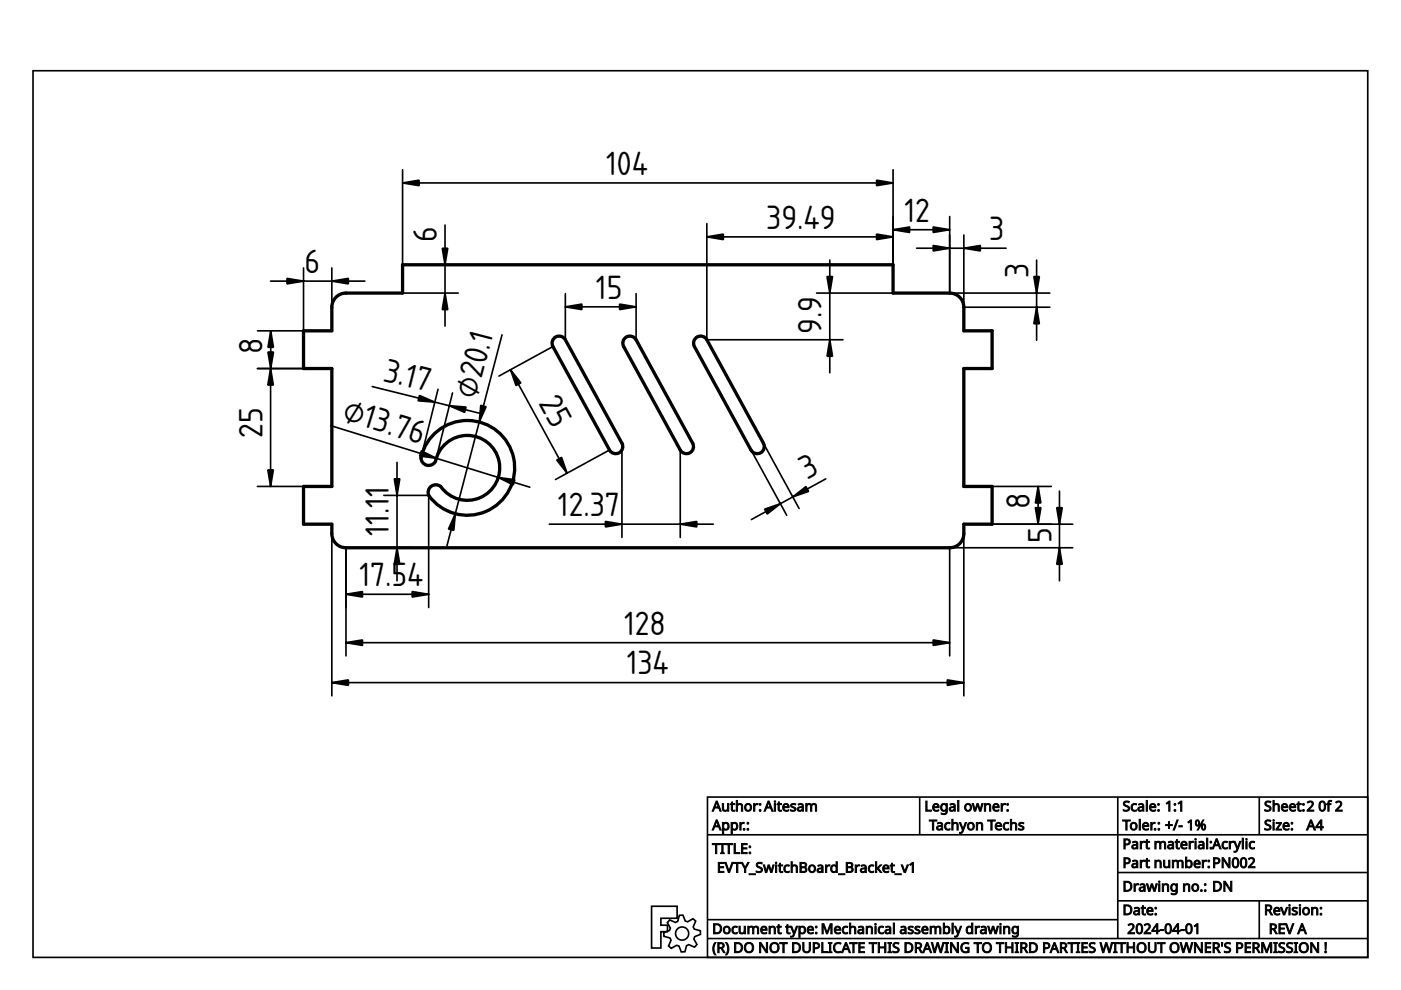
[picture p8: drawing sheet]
<svg xmlns="http://www.w3.org/2000/svg" width="297mm" height="210mm" viewBox="0 0 297 210" stroke-linecap="round" stroke-linejoin="round" font-family="sans-serif">
<defs><g id="words">
<g font-size="6.7">
<text x="128.5" y="37.1">104</text>
<text x="191.8" y="47">12</text>
<text x="92.6" y="51.4" transform="rotate(-90 92.6 51.4)">6</text>
<text x="162.5" y="48.5">39.49</text>
<text x="209.7" y="50.9">3</text>
<text x="64.6" y="57.9">6</text>
<text x="218.1" y="58.8" transform="rotate(-90 218.1 58.8)">3</text>
<text x="126.4" y="63.3">15</text>
<text x="174.2" y="70.8" transform="rotate(-90 174.2 70.8)">9.9</text>
<text x="55.7" y="75" transform="rotate(-90 55.7 75)">8</text>
<text x="81" y="80.7" transform="rotate(14 81 80.7)">3.17</text>
<text x="72.3" y="89" transform="rotate(17 72.3 89)">⌀13.76</text>
<text x="101" y="84.7" transform="rotate(-75 101 84.7)">⌀20.1</text>
<text x="114.1" y="85.5" transform="rotate(61 114.1 85.5)">25</text>
<text x="55.6" y="92.9" transform="rotate(-90 55.6 92.9)">25</text>
<text x="171.1" y="101.7" transform="rotate(-29 171.1 101.7)">3</text>
<text x="218.4" y="107.9" transform="rotate(-90 218.4 107.9)">8</text>
<text x="82.5" y="113.6" transform="rotate(-90 82.5 113.6)">11.11</text>
<text x="118.3" y="109.4">12.37</text>
<text x="222.9" y="115" transform="rotate(-90 222.9 115)">5</text>
<text x="76.2" y="124.3">17.54</text>
<text x="132.3" y="134.5">128</text>
<text x="132.9" y="143">134</text>
</g>
</g></defs>
<g fill="none" stroke="#000" stroke-width=".35">
<path d="M7 15h283v188h-283zM150 169h140v34h-140zM150 177h140M195 169v8M237 169v30M267 169v8M138.1 192.1l5.5 .1v2.5h-3.5v1.5h1.4v1.3h-1.4v3.5h-2zM142 195.1l1.2 .5 .5-.3 .3-1.2 .8-.1 .5 1.3 .5 .1 1.1-.6 .6 .5-.5 1.2 .2 .5 1.3 .3v.8l-1.2 .5-.2 .5 .7 1.1-.5 .6-1.3-.5-.4 .2-.4 1.3h-.8l-.4-1.2-.5-.2-1.2 .7-.6-.5 .6-1.2-.3-.5-1.2-.4-.1-.7 1.3-.5 .1-.5-.6-1.2zM150 195h87M150 199h140M237 185h53M237 191h53"/>
<path d="M267 191v8"/>
<circle cx="144.6" cy="197.9" r="1.4"/>
</g>
<g fill="#000" stroke="#000" stroke-width=".21">
<path d="M151.8 169.8h.3l.8 2.2h-.3l-.2-.7h-.9l-.2 .7h-.3zM152 170.1l-.4 1h.7zM153.1 170.4h.3v1a.43 .43 0 0 0 .5 .4 .43 .43 0 0 0 .3-.6v-.8h.3v1.6h-.2v-.2a.62 .62 0 0 1-.7 .2 .62 .62 0 0 1-.5-.6zM155.2 170h.1v.4h.5v.2h-.5v.9l.2 .3h.3a.39 .39 0 0 1-.5 .2 .39 .39 0 0 1-.3-.5v-.9h-.2v-.1l.2-.1zM156.1 169.7h.3v.9a.61 .61 0 0 1 .6-.2 .61 .61 0 0 1 .5 .5v1.1h-.3v-1a.43 .43 0 0 0-.5-.4 .43 .43 0 0 0-.3 .6v.8h-.3zM158.1 170.6a.78 .78 0 0 1 1.1 .1 .78 .78 0 0 1-.1 1.1 .78 .78 0 0 1-1.1-.2l-.1-.7zM158.3 170.7a.55 .55 0 0 0-.1 .8 .55 .55 0 0 0 .8 0 .56 .56 0 0 0 0-.7 .56 .56 0 0 0-.7-.1zM159.8 170.4h.2v.3l.4-.3h.3l-.1 .2a.49 .49 0 0 0-.6 .5v.9h-.2zM161 170.5a.2 .2 0 0 1 .4 0 .2 .2 0 0 1-.4 0zM161 171.8a.2 .2 0 0 1 .4 0 .2 .2 0 0 1-.4 0z"/>
<path d="M151.8 173.8h.3l.8 2.2h-.3l-.2-.7h-.9l-.2 .7h-.3zM152 174.1l-.4 1h.7zM153.2 174.4h.2v.2a.71 .71 0 0 1 1-.1 .71 .71 0 0 1 .2 .9 .66 .66 0 0 1-.5 .6 .66 .66 0 0 1-.7-.2v.9h-.2zM153.5 174.7a.57 .57 0 0 0-.1 .8 .57 .57 0 0 0 .8 .1 .57 .57 0 0 0 .1-.7 .57 .57 0 0 0-.8-.2zM155 174.4h.2l.1 .2a.71 .71 0 0 1 .9-.1 .71 .71 0 0 1 .2 .9 .66 .66 0 0 1-.4 .6 .66 .66 0 0 1-.7-.2v.9h-.3zM155.4 174.7a.57 .57 0 0 0-.1 .8 .57 .57 0 0 0 .8 .1 .57 .57 0 0 0 0-.7 .57 .57 0 0 0-.7-.2zM156.9 174.4h.2v.3l.3-.3h.4l-.1 .2a.49 .49 0 0 0-.6 .5v.9h-.2zM157.6 175.8a.2 .2 0 0 1 .4 0 .2 .2 0 0 1-.4 0zM158.4 174.5a.2 .2 0 0 1 .4 0 .2 .2 0 0 1-.4 0zM158.4 175.8a.2 .2 0 0 1 .4 0 .2 .2 0 0 1-.4 0z"/>
<path d="M162.8 169.8h.3l.8 2.2h-.3l-.2-.7h-.9l-.2 .7h-.3zM163 170.1l-.4 1h.7zM164.1 169.9a.2 .2 0 0 1 .4 0 .2 .2 0 0 1-.4 0zM164.2 170.4h.2v1.6h-.2zM165.1 170h.1v.4h.5v.2h-.5v.9l.2 .3h.3a.39 .39 0 0 1-.5 .2 .39 .39 0 0 1-.2-.5v-.9h-.3v-.1l.3-.1zM166.1 170.6a.69 .69 0 0 1 .9-.2 .69 .69 0 0 1 .3 .8h-1.1a.61 .61 0 0 0 .4 .6 .61 .61 0 0 0 .6-.1v.2a.87 .87 0 0 1-1.1-.2 .87 .87 0 0 1 0-1.1zM166.3 170.7l-.1 .3h.8l-.2-.4zM167.8 170.5l.4-.1 .5 .1-.2 .1a.36 .36 0 0 0-.4-.1 .36 .36 0 0 0-.2 .4l.2 .1a.54 .54 0 0 1 .7 .6 .54 .54 0 0 1-.8 .4l-.4-.1v-.2a.47 .47 0 0 0 .5 .2 .47 .47 0 0 0 .4-.4l-.2-.2a.53 .53 0 0 1-.6-.2 .53 .53 0 0 1 .1-.6zM169.2 170.5a.67 .67 0 0 1 1.1 .4v1.1h-.2v-.2a.55 .55 0 0 1-.7 .2 .55 .55 0 0 1-.3-.7 .55 .55 0 0 1 .7-.3h.3a.44 .44 0 0 0-.3-.4 .44 .44 0 0 0-.5 .1zM169.4 171.3l-.1 .2a.42 .42 0 0 0 .6 .3 .42 .42 0 0 0 .2-.6zM170.8 170.4h.2l.1 .2a.61 .61 0 0 1 1 0 .57 .57 0 0 1 .6-.2 .57 .57 0 0 1 .4 .5v1.1h-.2v-1l-.2-.4a.43 .43 0 0 0-.4 .1 .43 .43 0 0 0-.2 .4v.9h-.2v-1a.4 .4 0 0 0-.5-.4 .4 .4 0 0 0-.3 .6v.8h-.3z"/>
<path d="M196.3 169.9h.3v1.9h.9v.2h-1.2zM197.9 170.6a.69 .69 0 0 1 .9-.2 .69 .69 0 0 1 .3 .8h-1.1a.61 .61 0 0 0 .4 .6 .61 .61 0 0 0 .6-.1v.2a.87 .87 0 0 1-1.1-.2 .87 .87 0 0 1 0-1.1zM198.1 170.7l-.1 .3h.8l-.2-.4zM199.6 170.6a.65 .65 0 0 1 1 0v-.2h.2v1.6a.79 .79 0 0 1-.4 .7 .79 .79 0 0 1-.9-.1v-.2a.61 .61 0 0 0 .8 .1 .61 .61 0 0 0 .3-.7 .71 .71 0 0 1-1 .1 .71 .71 0 0 1-.2-.9zM199.8 170.7a.56 .56 0 0 0-.1 .8 .56 .56 0 0 0 .8 .1 .56 .56 0 0 0 0-.8 .56 .56 0 0 0-.7-.1zM201.4 170.5a.67 .67 0 0 1 1.1 .4v1.1h-.1l-.1-.2a.55 .55 0 0 1-.7 .2 .55 .55 0 0 1-.3-.7 .55 .55 0 0 1 .7-.3h.3a.44 .44 0 0 0-.3-.4 .44 .44 0 0 0-.5 .1zM201.6 171.3l-.1 .2a.42 .42 0 0 0 .6 .3 .42 .42 0 0 0 .2-.6zM203 169.7h.3v2.3h-.3zM204.7 170.6a.78 .78 0 0 1 1.1 .1 .78 .78 0 0 1-.1 1.1 .78 .78 0 0 1-1.1-.2l-.1-.7zM204.9 170.7a.55 .55 0 0 0 0 .8 .55 .55 0 0 0 .8 0 .56 .56 0 0 0-.1-.7 .56 .56 0 0 0-.7-.1zM206.1 170.4h.3l.3 1.3 .4-1.3h.3l.4 1.3 .3-1.3h.3l-.4 1.6h-.3l-.4-1.3-.4 1.3h-.3zM208.7 170.4h.2l.1 .2a.61 .61 0 0 1 .6-.2 .61 .61 0 0 1 .5 .5v1.1h-.3v-1a.43 .43 0 0 0-.5-.4 .43 .43 0 0 0-.3 .6v.8h-.3zM210.7 170.6a.69 .69 0 0 1 .8-.2 .69 .69 0 0 1 .3 .8h-1.1a.61 .61 0 0 0 .4 .6 .61 .61 0 0 0 .7-.1v.2a.87 .87 0 0 1-1.2-.2 .87 .87 0 0 1 .1-1.1zM210.9 170.7l-.2 .3h.9l-.2-.4zM212.3 170.4h.2v.3l.3-.3h.4l-.1 .2a.49 .49 0 0 0-.6 .5v.9h-.2zM213.5 170.5a.2 .2 0 0 1 .3 0 .2 .2 0 0 1-.3 0zM213.5 171.8a.2 .2 0 0 1 .3 0 .2 .2 0 0 1-.3 0z"/>
<path d="M197 173.9h1.6v.2h-.6v1.9h-.3v-1.9h-.7zM198.7 174.5a.67 .67 0 0 1 1.2 .4v1.1h-.2l-.1-.2a.55 .55 0 0 1-.7 .2 .55 .55 0 0 1-.3-.7 .55 .55 0 0 1 .7-.3h.3a.44 .44 0 0 0-.3-.4 .44 .44 0 0 0-.5 .1zM198.9 175.3l-.1 .2a.42 .42 0 0 0 .6 .3 .42 .42 0 0 0 .2-.6zM200.5 174.6l.6-.2h.3v.3a.59 .59 0 0 0-.9 .5 .59 .59 0 0 0 .9 .5v.2a.84 .84 0 0 1-1.1-.2 .84 .84 0 0 1 .2-1.1zM201.8 173.7h.3l-.1 .9a.61 .61 0 0 1 .7-.2 .61 .61 0 0 1 .5 .5v1.1h-.3v-1a.43 .43 0 0 0-.5-.4 .43 .43 0 0 0-.3 .6v.8h-.3zM203.4 174.4h.3l.5 1.3 .4-1.3h.3l-.7 1.8a.64 .64 0 0 1-.8 .5l.1-.2a.46 .46 0 0 0 .5-.5zM205.3 174.6a.78 .78 0 0 1 1.1 .1 .78 .78 0 0 1-.1 1.1 .78 .78 0 0 1-1.1-.2l-.1-.7zM205.5 174.7a.55 .55 0 0 0-.1 .8 .55 .55 0 0 0 .9 0 .56 .56 0 0 0-.1-.7 .56 .56 0 0 0-.7-.1zM207 174.4h.2v.2a.61 .61 0 0 1 .7-.2 .61 .61 0 0 1 .5 .5v1.1h-.3v-1a.43 .43 0 0 0-.5-.4 .43 .43 0 0 0-.3 .6v.8h-.3zM209.4 173.9h1.6v.2h-.7v1.9h-.2v-1.9h-.7zM211.2 174.6a.69 .69 0 0 1 .8-.2 .69 .69 0 0 1 .4 .8h-1.1a.61 .61 0 0 0 .3 .6 .61 .61 0 0 0 .7-.1v.2a.87 .87 0 0 1-1.2-.2 .87 .87 0 0 1 .1-1.1zM211.4 174.7l-.1 .3h.8l-.2-.4zM212.9 174.6l.7-.2h.3l-.1 .3a.59 .59 0 0 0-.9 .5 .59 .59 0 0 0 .9 .5v.2a.84 .84 0 0 1-1-.2 .84 .84 0 0 1 .1-1.1zM214.2 173.7h.3v.9a.61 .61 0 0 1 .6-.2 .61 .61 0 0 1 .5 .5v1.1h-.3v-1a.43 .43 0 0 0-.5-.4 .43 .43 0 0 0-.3 .6v.8h-.3zM216.1 174.5l.5-.1 .5 .1-.2 .1a.36 .36 0 0 0-.4-.1 .36 .36 0 0 0-.2 .4l.2 .1a.54 .54 0 0 1 .6 .6 .54 .54 0 0 1-.8 .4l-.3-.1v-.2a.47 .47 0 0 0 .5 .2 .47 .47 0 0 0 .3-.4l-.2-.2a.53 .53 0 0 1-.5-.3 .53 .53 0 0 1 0-.5z"/>
<path d="M238.3 177.9h.6a.67 .67 0 0 1 .8 .6 .67 .67 0 0 1-.9 .7h-.2v.8h-.3zM238.6 178.1v.8a.49 .49 0 0 0 .7-.1 .49 .49 0 0 0-.2-.7zM240.1 178.5a.67 .67 0 0 1 1.1 .4v1.1h-.1l-.1-.2a.55 .55 0 0 1-.7 .2 .55 .55 0 0 1-.3-.7 .55 .55 0 0 1 .7-.3h.3a.44 .44 0 0 0-.3-.4 .44 .44 0 0 0-.5 .1zM240.3 179.3l-.1 .2a.42 .42 0 0 0 .6 .3 .42 .42 0 0 0 .2-.6zM241.7 178.4h.3v.3l.3-.3h.4l-.1 .2a.49 .49 0 0 0-.6 .5v.9h-.3zM243.1 178h.2v.4h.4v.2h-.4v.9l.1 .3h.3a.39 .39 0 0 1-.4 .2 .39 .39 0 0 1-.3-.5v-.9h-.2v-.1l.2-.1zM244.8 178.4h.3v.2a.61 .61 0 0 1 1 0 .57 .57 0 0 1 .7-.2 .57 .57 0 0 1 .4 .5v1.1h-.3v-1l-.2-.4a.43 .43 0 0 0-.4 .1 .43 .43 0 0 0-.2 .4v.9h-.2v-1a.4 .4 0 0 0-.5-.4 .4 .4 0 0 0-.3 .6v.8h-.3zM247.7 178.5a.67 .67 0 0 1 1.1 .4v1.1h-.2v-.2a.55 .55 0 0 1-.7 .2 .55 .55 0 0 1-.3-.7 .55 .55 0 0 1 .7-.3h.3a.44 .44 0 0 0-.3-.4 .44 .44 0 0 0-.5 .1zM247.9 179.3l-.1 .2a.42 .42 0 0 0 .6 .3 .42 .42 0 0 0 .2-.6zM249.5 178h.1v.4h.5v.2h-.5v.9l.2 .3h.3a.39 .39 0 0 1-.5 .2 .39 .39 0 0 1-.2-.5v-.9h-.3v-.1l.3-.1zM250.5 178.6a.69 .69 0 0 1 .9-.2 .69 .69 0 0 1 .3 .8h-1.1a.61 .61 0 0 0 .4 .6 .61 .61 0 0 0 .6-.1v.2a.87 .87 0 0 1-1.1-.2 .87 .87 0 0 1 0-1.1zM250.7 178.7l-.1 .3h.8l-.2-.4zM252.1 178.4h.2l.1 .3 .3-.3h.3l-.1 .2a.49 .49 0 0 0-.5 .5v.9h-.3zM253.3 177.9a.17 .17 0 0 1 .3 0 .17 .17 0 0 1-.3 0zM253.3 178.4h.3v1.6h-.3zM254.2 178.5a.67 .67 0 0 1 1.1 .4v1.1h-.2v-.2a.55 .55 0 0 1-.8 .2 .55 .55 0 0 1-.2-.7 .55 .55 0 0 1 .7-.3h.2a.44 .44 0 0 0-.2-.4 .44 .44 0 0 0-.5 .1zM254.4 179.3l-.1 .2a.42 .42 0 0 0 .5 .3 .42 .42 0 0 0 .2-.6zM255.8 177.7h.3v2.3h-.3zM256.5 178.5a.2 .2 0 0 1 .4 0 .2 .2 0 0 1-.4 0zM256.5 179.8a.2 .2 0 0 1 .4 0 .2 .2 0 0 1-.4 0z"/>
<path d="M238 173.9h1.6v.2h-.6v1.9h-.3v-1.9h-.7zM239.8 174.6a.78 .78 0 0 1 1.1 .1 .78 .78 0 0 1-.1 1.1 .78 .78 0 0 1-1.1-.2l-.1-.7zM240 174.7a.55 .55 0 0 0 0 .8 .55 .55 0 0 0 .8 0 .56 .56 0 0 0-.1-.7 .56 .56 0 0 0-.7-.1zM241.5 173.7h.3v2.3h-.3zM242.4 174.6a.69 .69 0 0 1 .9-.2 .69 .69 0 0 1 .3 .8h-1.1a.61 .61 0 0 0 .3 .6 .61 .61 0 0 0 .7-.1v.2a.87 .87 0 0 1-1.1-.2 .87 .87 0 0 1 0-1.1zM242.6 174.7l-.1 .3h.8l-.2-.4zM244 174.4h.2v.3l.4-.3h.3l-.1 .2a.49 .49 0 0 0-.6 .5v.9h-.2zM244.7 175.8a.2 .2 0 0 1 .4 0 .2 .2 0 0 1-.4 0zM245.5 174.5a.2 .2 0 0 1 .4 0 .2 .2 0 0 1-.4 0zM245.5 175.8a.2 .2 0 0 1 .4 0 .2 .2 0 0 1-.4 0z"/>
<path d="M238.4 170l.8-.1h.2v.3a.47 .47 0 0 0-.6-.2 .47 .47 0 0 0-.2 .6v.1a.73 .73 0 0 1 .8 .4 .73 .73 0 0 1-.1 .8l-.9 .1-.3-.1v-.2a.58 .58 0 0 0 .7 .1 .58 .58 0 0 0 .4-.5l-.1-.1a.83 .83 0 0 1-.7-1.2zM240 170.6l.7-.2h.3l-.1 .3a.59 .59 0 0 0-.8 .5 .59 .59 0 0 0 .9 .5v.2a.84 .84 0 0 1-1.1-.2 .84 .84 0 0 1 .1-1.1zM241.4 170.5a.67 .67 0 0 1 1.1 .4v1.1h-.2v-.2a.55 .55 0 0 1-.7 .2 .55 .55 0 0 1-.3-.7 .55 .55 0 0 1 .7-.3h.3a.44 .44 0 0 0-.3-.4 .44 .44 0 0 0-.5 .1zM241.6 171.3l-.1 .2a.42 .42 0 0 0 .6 .3 .42 .42 0 0 0 .2-.6zM243 169.7h.3v2.3h-.3zM243.9 170.6a.69 .69 0 0 1 .9-.2 .69 .69 0 0 1 .3 .8h-1.1a.61 .61 0 0 0 .3 .6 .61 .61 0 0 0 .7-.1v.2a.87 .87 0 0 1-1.1-.2 .87 .87 0 0 1 0-1.1zM244.1 170.7l-.1 .3h.8l-.2-.4zM245.4 170.5a.2 .2 0 0 1 .4 0 .2 .2 0 0 1-.4 0zM245.4 171.8a.2 .2 0 0 1 .4 0 .2 .2 0 0 1-.4 0z"/>
<path d="M247.7 174.2h.3v.6h.6v.2h-.6v.7h-.3v-.7h-.6v-.2h.6zM249.5 173.9h.3l-.8 2.1h-.3zM249.9 175.1h.8v.2h-.8zM251.8 174.3l.6-.4h.2v2.1h-.2v-1.9l-.4 .4zM253.5 174a.52 .52 0 0 1 .7 0 .52 .52 0 0 1 .1 .7 .46 .46 0 0 1-.6 .5 .46 .46 0 0 1-.3-.7zM255 173.9h.2l-1.1 2.1h-.3zM253.8 174a.5 .5 0 0 0-.2 .6 .5 .5 0 0 0 .4 .3l.1-.7zM254.8 174.9a.52 .52 0 0 1 .7 0 .52 .52 0 0 1 .1 .6 .46 .46 0 0 1-.5 .5 .46 .46 0 0 1-.4-.7zM255.1 174.9a.5 .5 0 0 0-.2 .5 .5 .5 0 0 0 .4 .4l.1-.7z"/>
<path d="M247.3 170.3l.5-.4h.3v2.1h-.3v-1.9l-.4 .4zM248.9 170.5a.2 .2 0 0 1 .4 0 .2 .2 0 0 1-.4 0zM248.9 171.8a.2 .2 0 0 1 .4 0 .2 .2 0 0 1-.4 0zM249.8 170.3l.6-.4h.2v2.1h-.3v-1.9l-.4 .4z"/>
<path d="M257.8 177.8h.3l.8 2.2h-.3l-.2-.7h-.9l-.2 .7h-.3zM257.9 178.1l-.3 1h.7zM259.3 178.6l.6-.2h.3v.3a.59 .59 0 0 0-.9 .5 .59 .59 0 0 0 .9 .5v.2a.84 .84 0 0 1-1.1-.2 .84 .84 0 0 1 .2-1.1zM260.6 178.4h.2l.1 .3 .3-.3h.3l-.1 .2a.49 .49 0 0 0-.5 .5v.9h-.3zM261.6 178.4h.3l.5 1.3 .4-1.3h.3l-.7 1.8a.64 .64 0 0 1-.8 .5l.1-.2a.46 .46 0 0 0 .5-.5zM263.4 177.7h.2v2.3h-.2zM264.1 177.9a.17 .17 0 0 1 .3 0 .17 .17 0 0 1-.3 0zM264.1 178.4h.3v1.6h-.3zM265 178.6l.7-.2h.3l-.1 .3a.59 .59 0 0 0-.8 .5 .59 .59 0 0 0 .9 .5v.2a.84 .84 0 0 1-1.1-.2 .84 .84 0 0 1 .1-1.1z"/>
<path d="M268.4 170l.8-.1h.2v.3a.47 .47 0 0 0-.6-.2 .47 .47 0 0 0-.3 .6l.1 .1a.73 .73 0 0 1 .8 .4 .73 .73 0 0 1-.1 .8l-.9 .1-.3-.1v-.2a.58 .58 0 0 0 .7 .1 .58 .58 0 0 0 .4-.5l-.1-.1a.83 .83 0 0 1-.7-1.2zM269.9 169.7h.3l-.1 .9a.61 .61 0 0 1 .7-.2 .61 .61 0 0 1 .4 .5v1.1h-.2v-1a.43 .43 0 0 0-.5-.4 .43 .43 0 0 0-.3 .6v.8h-.3zM271.9 170.6a.69 .69 0 0 1 .8-.2 .69 .69 0 0 1 .3 .8h-1.1a.61 .61 0 0 0 .4 .6 .61 .61 0 0 0 .7-.1v.2a.87 .87 0 0 1-1.2-.2 .87 .87 0 0 1 .1-1.1zM272.1 170.7l-.2 .3h.9l-.3-.4zM273.5 170.6a.69 .69 0 0 1 .9-.2 .69 .69 0 0 1 .3 .8h-1.1a.61 .61 0 0 0 .4 .6 .61 .61 0 0 0 .7-.1v.2a.87 .87 0 0 1-1.2-.2 .87 .87 0 0 1 0-1.1zM273.8 170.7l-.2 .3h.8l-.2-.4zM275.3 170h.1v.4h.5v.2h-.5v.9l.2 .3h.3a.39 .39 0 0 1-.5 .2 .39 .39 0 0 1-.2-.5v-.9h-.3v-.1l.3-.1zM276.2 170.5a.2 .2 0 0 1 .4 0 .2 .2 0 0 1-.4 0zM276.2 171.8a.2 .2 0 0 1 .4 0 .2 .2 0 0 1-.4 0z"/>
<path d="M268.4 174l.8-.1h.2v.3a.47 .47 0 0 0-.6-.2 .47 .47 0 0 0-.3 .6l.1 .1a.73 .73 0 0 1 .8 .4 .73 .73 0 0 1-.1 .8l-.9 .1-.3-.1v-.2a.58 .58 0 0 0 .7 .1 .58 .58 0 0 0 .4-.5l-.1-.1a.83 .83 0 0 1-.7-1.2zM269.9 173.9a.17 .17 0 0 1 .3 0 .17 .17 0 0 1-.3 0zM269.9 174.4h.3v1.6h-.3zM270.6 174.4h1.1l-.9 1.4h.9v.2h-1.2l.9-1.4h-.8zM272.2 174.6a.69 .69 0 0 1 .8-.2 .69 .69 0 0 1 .4 .8h-1.1a.61 .61 0 0 0 .3 .6 .61 .61 0 0 0 .7-.1v.2a.87 .87 0 0 1-1.2-.2 .87 .87 0 0 1 .1-1.1zM272.4 174.7l-.1 .3h.8l-.2-.4zM273.7 174.5a.2 .2 0 0 1 .4 0 .2 .2 0 0 1-.4 0zM273.7 175.8a.2 .2 0 0 1 .4 0 .2 .2 0 0 1-.4 0z"/>
<path d="M277.2 170.1a.73 .73 0 0 1 1.1-.1 .73 .73 0 0 1-.2 1.1l-.6 .7h1.1v.2h-1.5v-.2l.6-.6a.71 .71 0 0 0 .3-1.1l-.7 .2zM279.9 169.9a.77 .77 0 0 1 1 .1 .77 .77 0 0 1 .2 .9 .78 .78 0 0 1-.8 1.1 .78 .78 0 0 1-.7-1.1l.1-.6zM280.1 170.1a1.19 1.19 0 0 0 .2 1.7 1.08 1.08 0 0 0 0-1.8zM281.7 169.8l.5-.1 .2 .1-.1 .2a.35 .35 0 0 0-.4 0 .35 .35 0 0 0-.1 .4h.4v.2h-.4v1.4h-.3v-1.4h-.3v-.1l.3-.1zM283.2 170.1a.73 .73 0 0 1 1.1-.1 .73 .73 0 0 1-.2 1.1l-.6 .7h1.1v.2h-1.4v-.2l.5-.6a.71 .71 0 0 0 .3-1.1l-.7 .2z"/>
<path d="M277.8 173.8h.3l.8 2.2h-.3l-.2-.7h-.9l-.2 .7h-.3zM277.9 174.1l-.3 1h.7zM280 173.8h.3v1.5h.3v.2h-.3v.5h-.3v-.5h-1v-.2zM280 174.1l-.8 1.2h.8z"/>
<path d="M151 178.9h1.6v.2h-.6v1.9h-.3v-1.9h-.7zM152.8 178.9h.8v.1l-.3 .1v1.7h.3v.2h-.8v-.2h.2v-1.7l-.2-.1zM153.7 178.9h1.6v.2h-.7v1.9h-.2v-1.9h-.7zM155.6 178.9h.3v1.9h.9v.2h-1.2zM157.2 178.9h1.2v.2h-.9v.7h.9v.2h-.9v.8h.9v.2h-1.2zM158.8 179.5a.2 .2 0 0 1 .4 0 .2 .2 0 0 1-.4 0zM158.8 180.8a.2 .2 0 0 1 .4 0 .2 .2 0 0 1-.4 0z"/>
<path d="M151.3 195.9h.6a1.07 1.07 0 0 1 1.1 1.1 1.07 1.07 0 0 1-1.1 1h-.6zM151.6 196.1v1.7a.89 .89 0 0 0 1.1-.9 .89 .89 0 0 0-1.1-.8zM153.6 196.6a.78 .78 0 0 1 1.1 .1 .78 .78 0 0 1-.2 1.1 .78 .78 0 0 1-1.1-.2v-.7zM153.7 196.7a.55 .55 0 0 0 0 .8 .55 .55 0 0 0 .8 0 .56 .56 0 0 0 0-.7 .56 .56 0 0 0-.8-.1zM155.4 196.6l.6-.2h.3v.3a.59 .59 0 0 0-.9 .5 .59 .59 0 0 0 .9 .5v.2a.84 .84 0 0 1-1.1-.2 .84 .84 0 0 1 .2-1.1zM156.7 196.4h.2v1a.43 .43 0 0 0 .6 .4 .43 .43 0 0 0 .3-.6v-.8h.2v1.6h-.2v-.2a.62 .62 0 0 1-.7 .2 .62 .62 0 0 1-.4-.6zM158.5 196.4h.3v.2a.61 .61 0 0 1 1 0 .57 .57 0 0 1 .7-.2 .57 .57 0 0 1 .4 .5v1.1h-.3v-1l-.2-.4a.43 .43 0 0 0-.4 .1 .43 .43 0 0 0-.2 .4v.9h-.2v-1a.4 .4 0 0 0-.5-.4 .4 .4 0 0 0-.3 .6v.8h-.3zM161.5 196.6a.69 .69 0 0 1 .8-.2 .69 .69 0 0 1 .3 .8h-1.1a.61 .61 0 0 0 .4 .6 .61 .61 0 0 0 .7-.1v.2a.87 .87 0 0 1-1.2-.2 .87 .87 0 0 1 .1-1.1zM161.7 196.7l-.2 .3h.9l-.3-.4zM163 196.4h.3v.2a.61 .61 0 0 1 .7-.2 .61 .61 0 0 1 .4 .5v1.1h-.3v-1a.43 .43 0 0 0-.5-.4 .43 .43 0 0 0-.3 .6v.8h-.3zM165 196h.2v.4h.4v.2h-.4v.9l.1 .3h.4a.39 .39 0 0 1-.5 .2 .39 .39 0 0 1-.3-.5v-.9h-.2v-.1l.2-.1zM166.9 196h.1v.4h.5v.2h-.5v.9l.2 .3h.3a.39 .39 0 0 1-.5 .2 .39 .39 0 0 1-.2-.5v-.9h-.2v-.1l.2-.1zM167.6 196.4h.3l.5 1.3 .4-1.3h.3l-.7 1.8a.64 .64 0 0 1-.8 .5l.1-.2a.46 .46 0 0 0 .5-.5zM169.4 196.4h.2v.2a.71 .71 0 0 1 1-.1 .71 .71 0 0 1 .2 .9 .66 .66 0 0 1-.5 .6 .66 .66 0 0 1-.7-.2v.9h-.2zM169.7 196.7a.57 .57 0 0 0 0 .8 .57 .57 0 0 0 .7 .1 .57 .57 0 0 0 .1-.7 .57 .57 0 0 0-.8-.2zM171.3 196.6a.69 .69 0 0 1 .9-.2 .69 .69 0 0 1 .3 .8h-1.1a.61 .61 0 0 0 .4 .6 .61 .61 0 0 0 .6-.1v.2a.87 .87 0 0 1-1.1-.2 .87 .87 0 0 1 0-1.1zM171.5 196.7l-.1 .3h.8l-.2-.4zM172.9 196.5a.2 .2 0 0 1 .4 0 .2 .2 0 0 1-.4 0zM172.9 197.8a.2 .2 0 0 1 .4 0 .2 .2 0 0 1-.4 0z"/>
<path d="M152.3 182.9h1.2v.2h-.9v.7h.8v.2h-.8v.8h.9v.2h-1.2zM153.7 182.9h.2l.7 1.8 .6-1.8h.3l-.8 2.1h-.3zM155.5 182.9h1.6v.2h-.7v1.9h-.2v-1.9h-.7zM157.1 182.9h.3l.6 1 .5-1h.3l-.7 1.3v.8h-.3v-.8zM158.8 185.3h1.4v.2h-1.4zM160.5 183l.8-.1h.3l-.1 .3a.47 .47 0 0 0-.6-.2 .47 .47 0 0 0-.2 .6l.1 .1a.73 .73 0 0 1 .7 .4 .73 .73 0 0 1 0 .8l-.9 .1-.3-.1v-.2a.58 .58 0 0 0 .7 .1 .58 .58 0 0 0 .4-.5l-.1-.1a.83 .83 0 0 1-.8-1.2zM161.8 183.4h.3l.3 1.3 .4-1.3h.3l.4 1.3 .4-1.3h.2l-.4 1.6h-.3l-.4-1.3-.4 1.3h-.3zM164.4 182.9a.17 .17 0 0 1 .3 0 .17 .17 0 0 1-.3 0zM164.4 183.4h.3v1.6h-.3zM165.3 183h.2v.4h.4v.2h-.4v.9l.1 .3h.4a.39 .39 0 0 1-.5 .2 .39 .39 0 0 1-.3-.5v-.9h-.2v-.1l.2-.1zM166.4 183.6l.7-.2h.3l-.1 .3a.59 .59 0 0 0-.9 .5 .59 .59 0 0 0 .9 .5v.2a.84 .84 0 0 1-1-.2 .84 .84 0 0 1 .1-1.1zM167.7 182.7h.3v.9a.61 .61 0 0 1 .6-.2 .61 .61 0 0 1 .5 .5v1.1h-.3v-1a.43 .43 0 0 0-.5-.4 .43 .43 0 0 0-.3 .6v.8h-.3zM169.6 182.9h.6a.55 .55 0 0 1 .8 .2 .55 .55 0 0 1-.4 .8 .58 .58 0 0 1 .5 .7 .58 .58 0 0 1-.7 .4h-.8zM169.9 183.1v.7l.6-.1 .2-.1-.1-.4zM169.9 184v.8l.8-.1 .1-.3-.1-.3zM171.6 183.6a.78 .78 0 0 1 1.1 .1 .78 .78 0 0 1-.1 1.1 .78 .78 0 0 1-1.1-.2v-.7zM171.8 183.7a.55 .55 0 0 0 0 .8 .55 .55 0 0 0 .8 0 .56 .56 0 0 0-.1-.7 .56 .56 0 0 0-.7-.1zM173.4 183.5a.67 .67 0 0 1 1.1 .4v1.1h-.2v-.2a.55 .55 0 0 1-.7 .2 .55 .55 0 0 1-.3-.7 .55 .55 0 0 1 .7-.3h.3a.44 .44 0 0 0-.3-.4 .44 .44 0 0 0-.5 .1zM173.6 184.3l-.1 .2a.42 .42 0 0 0 .6 .3 .42 .42 0 0 0 .2-.6zM175 183.4h.2l.1 .3 .3-.3h.4l-.2 .2a.49 .49 0 0 0-.5 .5v.9h-.3zM176.3 183.6a.66 .66 0 0 1 1 0v-.9h.2v2.3h-.2v-.2a.72 .72 0 0 1-1 .1 .72 .72 0 0 1-.2-1zM176.5 183.7a.55 .55 0 0 0-.1 .8 .55 .55 0 0 0 .8 .1 .56 .56 0 0 0 0-.8 .56 .56 0 0 0-.7-.1zM177.8 185.3h1.3v.2h-1.3zM179.4 182.9h.6a.55 .55 0 0 1 .8 .2 .55 .55 0 0 1-.4 .8 .58 .58 0 0 1 .5 .7 .58 .58 0 0 1-.7 .4h-.8zM179.7 183.1v.7l.6-.1 .2-.1-.1-.4zM179.7 184v.8l.8-.1 .1-.3-.1-.3zM181.3 183.4h.2l.1 .3 .3-.3h.4l-.2 .2a.49 .49 0 0 0-.5 .5v.9h-.3zM182.6 183.5a.67 .67 0 0 1 1.1 .4v1.1h-.2l-.1-.2a.55 .55 0 0 1-.7 .2 .55 .55 0 0 1-.3-.7 .55 .55 0 0 1 .8-.3h.2a.44 .44 0 0 0-.2-.4 .44 .44 0 0 0-.6 .1zM182.8 184.3l-.1 .2a.42 .42 0 0 0 .5 .3 .42 .42 0 0 0 .2-.6zM184.3 183.6l.7-.2h.3l-.1 .3a.59 .59 0 0 0-.8 .5 .59 .59 0 0 0 .8 .5v.2a.84 .84 0 0 1-1-.2 .84 .84 0 0 1 .1-1.1zM185.6 182.7h.3v1.5l.7-.8h.3l-.7 .7 .7 .9h-.3l-.5-.8-.2 .2v.6h-.3zM187.3 183.6a.69 .69 0 0 1 .9-.2 .69 .69 0 0 1 .3 .8h-1.1a.61 .61 0 0 0 .4 .6 .61 .61 0 0 0 .6-.1v.2a.87 .87 0 0 1-1.1-.2 .87 .87 0 0 1 0-1.1zM187.5 183.7l-.1 .3h.8l-.2-.4zM189 183h.2v.4h.5v.2h-.5v.9l.2 .3h.3a.39 .39 0 0 1-.5 .2 .39 .39 0 0 1-.3-.5v-.9h-.2v-.1l.2-.1zM189.7 185.3h1.4v.2h-1.4zM191.1 183.4h.3l.4 1.4 .5-1.4h.3l-.6 1.6h-.3zM192.9 183.3l.5-.4h.3v2.1h-.3v-1.9l-.4 .4z"/>
<path d="M174.3 195.9h.4l.6 1.7 .7-1.7h.4v2.1h-.2v-1.9l-.7 1.9h-.3l-.7-1.9v1.9h-.2zM177.1 196.6a.69 .69 0 0 1 .8-.2 .69 .69 0 0 1 .4 .8h-1.1a.61 .61 0 0 0 .3 .6 .61 .61 0 0 0 .7-.1v.2a.87 .87 0 0 1-1.2-.2 .87 .87 0 0 1 .1-1.1zM177.3 196.7l-.1 .3h.8l-.2-.4zM178.8 196.6l.6-.2h.3v.3a.59 .59 0 0 0-.9 .5 .59 .59 0 0 0 .9 .5v.2a.84 .84 0 0 1-1.1-.2 .84 .84 0 0 1 .2-1.1zM180.1 195.7h.3v.9a.61 .61 0 0 1 .6-.2 .61 .61 0 0 1 .5 .5v1.1h-.3v-1a.43 .43 0 0 0-.5-.4 .43 .43 0 0 0-.3 .6v.8h-.3zM182 196.5a.67 .67 0 0 1 1.1 .4v1.1h-.2v-.2a.55 .55 0 0 1-.7 .2 .55 .55 0 0 1-.3-.7 .55 .55 0 0 1 .7-.3h.3a.44 .44 0 0 0-.3-.4 .44 .44 0 0 0-.5 .1zM182.2 197.3l-.1 .2a.42 .42 0 0 0 .6 .3 .42 .42 0 0 0 .2-.6zM183.6 196.4h.3v.2a.61 .61 0 0 1 .7-.2 .61 .61 0 0 1 .4 .5v1.1h-.3v-1a.43 .43 0 0 0-.5-.4 .43 .43 0 0 0-.3 .6v.8h-.3zM185.5 195.9a.17 .17 0 0 1 .3 0 .17 .17 0 0 1-.3 0zM185.5 196.4h.3v1.6h-.3zM186.4 196.6l.7-.2h.3l-.1 .3a.59 .59 0 0 0-.9 .5 .59 .59 0 0 0 .9 .5v.2a.84 .84 0 0 1-1.1-.2 .84 .84 0 0 1 .2-1.1zM187.8 196.5a.67 .67 0 0 1 1.1 .4v1.1h-.2l-.1-.2a.55 .55 0 0 1-.7 .2 .55 .55 0 0 1-.3-.7 .55 .55 0 0 1 .8-.3h.2a.44 .44 0 0 0-.2-.4 .44 .44 0 0 0-.6 .1zM188 197.3l-.1 .2a.42 .42 0 0 0 .5 .3 .42 .42 0 0 0 .2-.6zM189.4 195.7h.3v2.3h-.3zM191 196.5a.67 .67 0 0 1 1.1 .4v1.1h-.2v-.2a.55 .55 0 0 1-.7 .2 .55 .55 0 0 1-.3-.7 .55 .55 0 0 1 .7-.3h.3a.44 .44 0 0 0-.3-.4 .44 .44 0 0 0-.5 .1zM191.2 197.3l-.1 .2a.42 .42 0 0 0 .6 .3 .42 .42 0 0 0 .2-.6zM192.7 196.5l.4-.1 .5 .1-.2 .1a.36 .36 0 0 0-.4-.1 .36 .36 0 0 0-.2 .4l.3 .1a.54 .54 0 0 1 .6 .6 .54 .54 0 0 1-.8 .4l-.4-.1v-.2a.47 .47 0 0 0 .5 .2 .47 .47 0 0 0 .4-.4l-.2-.2a.53 .53 0 0 1-.6-.3 .53 .53 0 0 1 .1-.5zM194.1 196.5l.5-.1 .5 .1-.2 .1a.36 .36 0 0 0-.4-.1 .36 .36 0 0 0-.2 .4l.2 .1a.54 .54 0 0 1 .6 .6 .54 .54 0 0 1-.8 .4l-.3-.1v-.2a.47 .47 0 0 0 .5 .2 .47 .47 0 0 0 .3-.4l-.2-.2a.53 .53 0 0 1-.5-.3 .53 .53 0 0 1 0-.5zM195.6 196.6a.69 .69 0 0 1 .9-.2 .69 .69 0 0 1 .3 .8h-1.1a.61 .61 0 0 0 .4 .6 .61 .61 0 0 0 .6-.1v.2a.87 .87 0 0 1-1.1-.2 .87 .87 0 0 1 0-1.1zM195.8 196.7l-.1 .3h.8l-.2-.4zM197.2 196.4h.2v.2a.61 .61 0 0 1 1 0 .57 .57 0 0 1 .7-.2 .57 .57 0 0 1 .4 .5v1.1h-.3v-1l-.1-.4a.43 .43 0 0 0-.5 .1 .43 .43 0 0 0-.1 .4v.9h-.3v-1a.4 .4 0 0 0-.5-.4 .4 .4 0 0 0-.2 .6v.8h-.3zM200 195.7h.3l-.1 .9a.72 .72 0 0 1 1-.1 .72 .72 0 0 1 .2 .9 .66 .66 0 0 1-.5 .6 .66 .66 0 0 1-.7-.2v.2h-.2zM200.4 196.7a.64 .64 0 0 0-.1 .7 .64 .64 0 0 0 .6 .4l.2-.4v-.6a.44 .44 0 0 0-.7-.1zM201.8 195.7h.3v2.3h-.3zM202.4 196.4h.2l.5 1.3 .5-1.3h.3l-.7 1.8a.64 .64 0 0 1-.8 .5v-.2a.46 .46 0 0 0 .6-.5zM205 196.6a.66 .66 0 0 1 1 0v-.9h.3v2.3h-.3v-.2a.72 .72 0 0 1-1 .1 .72 .72 0 0 1-.1-1zM205.2 196.7a.55 .55 0 0 0 0 .8 .55 .55 0 0 0 .7 .1 .56 .56 0 0 0 0-.8 .56 .56 0 0 0-.7-.1zM206.8 196.4h.2v.3l.4-.3h.3l-.1 .2a.49 .49 0 0 0-.6 .5v.9h-.2zM208 196.5a.67 .67 0 0 1 1.1 .4v1.1h-.2v-.2a.55 .55 0 0 1-.7 .2 .55 .55 0 0 1-.3-.7 .55 .55 0 0 1 .7-.3h.3a.44 .44 0 0 0-.3-.4 .44 .44 0 0 0-.5 .1zM208.2 197.3l-.1 .2a.42 .42 0 0 0 .6 .3 .42 .42 0 0 0 .2-.6zM209.4 196.4h.3l.3 1.3 .4-1.3h.3l.4 1.3 .3-1.3h.3l-.4 1.6h-.4l-.3-1.3-.5 1.3h-.3zM211.9 195.9a.2 .2 0 0 1 .4 0 .2 .2 0 0 1-.4 0zM212 196.4h.2v1.6h-.2zM212.8 196.4h.2v.2a.61 .61 0 0 1 .7-.2 .61 .61 0 0 1 .4 .5v1.1h-.2v-1a.43 .43 0 0 0-.6-.4 .43 .43 0 0 0-.3 .6v.8h-.2zM214.7 196.6a.65 .65 0 0 1 1 0v-.2h.2v1.6a.79 .79 0 0 1-.4 .7 .79 .79 0 0 1-.9-.1v-.2a.61 .61 0 0 0 .8 .1 .61 .61 0 0 0 .3-.7 .71 .71 0 0 1-1 .1 .71 .71 0 0 1-.2-.9zM214.9 196.7a.56 .56 0 0 0-.1 .8 .56 .56 0 0 0 .8 .1 .56 .56 0 0 0 0-.8 .56 .56 0 0 0-.7-.1z"/>
<path d="M238.3 181.9h.6a.67 .67 0 0 1 .8 .6 .67 .67 0 0 1-.9 .7h-.2v.8h-.3zM238.6 182.1v.8a.49 .49 0 0 0 .7-.1 .49 .49 0 0 0-.2-.7zM240.1 182.5a.67 .67 0 0 1 1.1 .4v1.1h-.1l-.1-.2a.55 .55 0 0 1-.7 .2 .55 .55 0 0 1-.3-.7 .55 .55 0 0 1 .7-.3h.3a.44 .44 0 0 0-.3-.4 .44 .44 0 0 0-.5 .1zM240.3 183.3l-.1 .2a.42 .42 0 0 0 .6 .3 .42 .42 0 0 0 .2-.6zM241.7 182.4h.3v.3l.3-.3h.4l-.1 .2a.49 .49 0 0 0-.6 .5v.9h-.3zM243.1 182h.2v.4h.4v.2h-.4v.9l.1 .3h.3a.39 .39 0 0 1-.4 .2 .39 .39 0 0 1-.3-.5v-.9h-.2v-.1l.2-.1zM244.8 182.4h.3v.2a.61 .61 0 0 1 .7-.2 .61 .61 0 0 1 .4 .5v1.1h-.3v-1a.43 .43 0 0 0-.5-.4 .43 .43 0 0 0-.3 .6v.8h-.3zM246.7 182.4h.2v1a.43 .43 0 0 0 .6 .4 .43 .43 0 0 0 .3-.6v-.8h.2v1.6h-.2v-.2a.62 .62 0 0 1-.7 .2 .62 .62 0 0 1-.4-.6zM248.6 182.4h.2v.2a.61 .61 0 0 1 1 0 .57 .57 0 0 1 .7-.2 .57 .57 0 0 1 .4 .5v1.1h-.3v-1l-.1-.4a.43 .43 0 0 0-.5 .1 .43 .43 0 0 0-.2 .4v.9h-.2v-1a.4 .4 0 0 0-.5-.4 .4 .4 0 0 0-.3 .6v.8h-.2zM251.4 181.7h.2v.9a.72 .72 0 0 1 1-.1 .72 .72 0 0 1 .2 .9 .66 .66 0 0 1-.5 .6 .66 .66 0 0 1-.7-.2l-.1 .2h-.1zM251.7 182.7a.64 .64 0 0 0 0 .7 .64 .64 0 0 0 .6 .4l.2-.4v-.6a.44 .44 0 0 0-.8-.1zM253.3 182.6a.69 .69 0 0 1 .9-.2 .69 .69 0 0 1 .3 .8h-1.1a.61 .61 0 0 0 .4 .6 .61 .61 0 0 0 .6-.1v.2a.87 .87 0 0 1-1.1-.2 .87 .87 0 0 1 0-1.1zM253.5 182.7l-.1 .3h.8l-.2-.4zM254.9 182.4h.2l.1 .3 .3-.3h.3l-.1 .2a.49 .49 0 0 0-.5 .5v.9h-.3zM256.1 182.5a.2 .2 0 0 1 .4 0 .2 .2 0 0 1-.4 0zM256.1 183.8a.2 .2 0 0 1 .4 0 .2 .2 0 0 1-.4 0z"/>
<path d="M238.3 186.9h.6a1.07 1.07 0 0 1 1.1 1.1 1.07 1.07 0 0 1-1.1 1h-.6zM238.6 187.1v1.7a.89 .89 0 0 0 1.1-.9 .89 .89 0 0 0-1.1-.8zM240.4 187.4h.3v.3l.3-.3h.4l-.1 .2a.49 .49 0 0 0-.6 .5v.9h-.3zM241.7 187.5a.67 .67 0 0 1 1.1 .4v1.1h-.2v-.2a.55 .55 0 0 1-.8 .2 .55 .55 0 0 1-.3-.7 .55 .55 0 0 1 .8-.3h.2a.44 .44 0 0 0-.2-.4 .44 .44 0 0 0-.5 .1zM241.9 188.3l-.1 .2a.42 .42 0 0 0 .5 .3 .42 .42 0 0 0 .2-.6zM243.1 187.4h.2l.4 1.3 .4-1.3h.3l.4 1.3 .3-1.3h.3l-.5 1.6h-.3l-.4-1.3-.4 1.3h-.3zM245.6 186.9a.2 .2 0 0 1 .4 0 .2 .2 0 0 1-.4 0zM245.7 187.4h.2v1.6h-.2zM246.4 187.4h.2l.1 .2a.61 .61 0 0 1 .7-.2 .61 .61 0 0 1 .4 .5v1.1h-.3v-1a.43 .43 0 0 0-.5-.4 .43 .43 0 0 0-.3 .6v.8h-.3zM248.4 187.6a.65 .65 0 0 1 1 0v-.2h.2v1.6a.79 .79 0 0 1-.4 .7 .79 .79 0 0 1-.9-.1v-.2a.61 .61 0 0 0 .8 .1 .61 .61 0 0 0 .3-.7 .71 .71 0 0 1-1 .1 .71 .71 0 0 1-.2-.9zM248.6 187.7a.56 .56 0 0 0-.1 .8 .56 .56 0 0 0 .8 .1 .56 .56 0 0 0 0-.8 .56 .56 0 0 0-.7-.1zM250.9 187.4h.2l.1 .2a.61 .61 0 0 1 .6-.2 .61 .61 0 0 1 .5 .5v1.1h-.3v-1a.43 .43 0 0 0-.5-.4 .43 .43 0 0 0-.3 .6v.8h-.3zM252.9 187.6a.78 .78 0 0 1 1.1 .1 .78 .78 0 0 1-.1 1.1 .78 .78 0 0 1-1.1-.2l-.1-.7zM253.1 187.7a.55 .55 0 0 0-.1 .8 .55 .55 0 0 0 .8 0 .56 .56 0 0 0 0-.7 .56 .56 0 0 0-.7-.1zM254.5 188.8a.2 .2 0 0 1 .4 0 .2 .2 0 0 1-.4 0zM255.3 187.5a.2 .2 0 0 1 .4 0 .2 .2 0 0 1-.4 0zM255.3 188.8a.2 .2 0 0 1 .4 0 .2 .2 0 0 1-.4 0z"/>
<path d="M238.3 191.9h.6a1.07 1.07 0 0 1 1.1 1.1 1.07 1.07 0 0 1-1.1 1h-.6zM238.6 192.1v1.7a.89 .89 0 0 0 1.1-.9 .89 .89 0 0 0-1.1-.8zM240.5 192.5a.67 .67 0 0 1 1.1 .4v1.1h-.2v-.2a.55 .55 0 0 1-.7 .2 .55 .55 0 0 1-.3-.7 .55 .55 0 0 1 .7-.3h.3a.44 .44 0 0 0-.3-.4 .44 .44 0 0 0-.5 .1zM240.7 193.3l-.1 .2a.42 .42 0 0 0 .6 .3 .42 .42 0 0 0 .2-.6zM242.2 192h.2v.4h.5v.2h-.5v.9l.2 .3h.3a.39 .39 0 0 1-.5 .2 .39 .39 0 0 1-.3-.5v-.9h-.2v-.1l.2-.1zM243.3 192.6a.69 .69 0 0 1 .9-.2 .69 .69 0 0 1 .3 .8h-1.1a.61 .61 0 0 0 .4 .6 .61 .61 0 0 0 .6-.1v.2a.87 .87 0 0 1-1.1-.2 .87 .87 0 0 1 0-1.1zM243.5 192.7l-.1 .3h.8l-.2-.4zM244.9 192.5a.2 .2 0 0 1 .4 0 .2 .2 0 0 1-.4 0zM244.9 193.8a.2 .2 0 0 1 .4 0 .2 .2 0 0 1-.4 0z"/>
<path d="M239.2 196.1a.73 .73 0 0 1 1.1-.1 .73 .73 0 0 1-.2 1.1l-.6 .7h1.1v.2h-1.5v-.2l.6-.6a.71 .71 0 0 0 .3-1.1l-.7 .1zM241.2 195.9a.77 .77 0 0 1 .9 .1 .77 .77 0 0 1 .2 .9 .78 .78 0 0 1-.7 1.1 .78 .78 0 0 1-.7-1.1v-.6zM241.3 196.1a1.19 1.19 0 0 0 .3 1.7 1.08 1.08 0 0 0 0-1.8zM242.6 196.1a.73 .73 0 0 1 1.2-.1 .73 .73 0 0 1-.3 1.1l-.6 .7h1.1v.2h-1.4v-.2l.5-.6a.71 .71 0 0 0 .3-1.1l-.7 .1zM245.2 195.8h.3v1.5h.3v.2h-.3v.5h-.3v-.5h-1v-.2zM245.2 196.1l-.7 1.2h.7zM246 197.1h.7v.2h-.7zM247.3 195.9a.77 .77 0 0 1 .9 .1 .77 .77 0 0 1 .2 .9 .78 .78 0 0 1-.7 1.1 .78 .78 0 0 1-.7-1.1v-.6zM247.4 196.1a1.19 1.19 0 0 0 .3 1.7 1.08 1.08 0 0 0 0-1.8zM249.6 195.8h.3v1.5h.3v.2h-.3v.5h-.3v-.5h-1v-.2zM249.6 196.1l-.7 1.2h.7zM250.4 197.1h.7v.2h-.7zM251.7 195.9a.77 .77 0 0 1 .9 .1 .77 .77 0 0 1 .2 .9 .78 .78 0 0 1-.7 1.1 .78 .78 0 0 1-.7-1.1v-.6zM251.8 196.1a1.19 1.19 0 0 0 .3 1.7 1.08 1.08 0 0 0 0-1.8zM253.2 196.3l.6-.4h.2v2.1h-.3l.1-1.9-.5 .4z"/>
<path d="M257.3 181.9h.6a.67 .67 0 0 1 .8 .6 .67 .67 0 0 1-.9 .7h-.2v.8h-.3zM257.6 182.1v.8a.49 .49 0 0 0 .6-.1 .49 .49 0 0 0-.1-.7zM259.1 181.9h.3l1.2 1.7-.1-1.7h.3v2.1h-.3l-1.2-1.8v1.8h-.2zM261.5 181.9a.77 .77 0 0 1 1 .1 .77 .77 0 0 1 .2 .9 .78 .78 0 0 1-.8 1.1 .78 .78 0 0 1-.7-1.1l.1-.6zM261.7 182.1a1.19 1.19 0 0 0 .2 1.7 1.08 1.08 0 0 0 0-1.8zM263.2 181.9a.77 .77 0 0 1 1 .1 .77 .77 0 0 1 .2 .9 .78 .78 0 0 1-.7 1.1 .78 .78 0 0 1-.8-1.1l.1-.6zM263.4 182.1a1.19 1.19 0 0 0 .3 1.7 1.08 1.08 0 0 0 0-1.8zM264.7 182.1a.73 .73 0 0 1 1.1-.1 .73 .73 0 0 1-.2 1.1l-.6 .7h1.1v.2h-1.4v-.2l.5-.6a.71 .71 0 0 0 .3-1.1l-.7 .2z"/>
<path d="M257.3 186.9h.6a1.07 1.07 0 0 1 1.1 1.1 1.07 1.07 0 0 1-1.1 1h-.6zM257.6 187.1v1.7a.89 .89 0 0 0 1.1-.9 .89 .89 0 0 0-1.1-.8zM259.5 186.9h.3l1.1 1.7v-1.7h.3v2.1h-.3l-1.2-1.8v1.8h-.2z"/>
<path d="M268.3 191.9h.6a.62 .62 0 0 1 .7 .4 .62 .62 0 0 1-.4 .7l.6 1h-.3l-.5-.9h-.4v.9h-.3zM268.6 192.1v.8h.3a.41 .41 0 0 0 .5-.4 .41 .41 0 0 0-.5-.4zM270.2 192.6a.69 .69 0 0 1 .9-.2 .69 .69 0 0 1 .3 .8h-1.1a.61 .61 0 0 0 .4 .6 .61 .61 0 0 0 .6-.1v.2a.87 .87 0 0 1-1.1-.2 .87 .87 0 0 1 0-1.1zM270.4 192.7l-.1 .3h.8l-.2-.4zM271.5 192.4h.3l.4 1.4 .5-1.4h.3l-.6 1.6h-.3zM273.2 191.9a.2 .2 0 0 1 .4 0 .2 .2 0 0 1-.4 0zM273.3 192.4h.2v1.6h-.2zM274.1 192.5l.4-.1 .6 .1-.2 .1a.36 .36 0 0 0-.4-.1 .36 .36 0 0 0-.3 .4l.3 .1a.54 .54 0 0 1 .6 .6 .54 .54 0 0 1-.8 .4l-.4-.1v-.2a.47 .47 0 0 0 .5 .2 .47 .47 0 0 0 .4-.4l-.2-.2a.53 .53 0 0 1-.5-.3 .53 .53 0 0 1 0-.5zM275.4 191.9a.2 .2 0 0 1 .4 0 .2 .2 0 0 1-.4 0zM275.5 192.4h.2v1.6h-.2zM276.4 192.6a.78 .78 0 0 1 1.1 .1 .78 .78 0 0 1-.1 1.1 .78 .78 0 0 1-1.1-.2l-.1-.7zM276.5 192.7a.55 .55 0 0 0 0 .8 .55 .55 0 0 0 .8 0 .56 .56 0 0 0 0-.7 .56 .56 0 0 0-.8-.1zM278.1 192.4h.2v.2a.61 .61 0 0 1 .7-.2 .61 .61 0 0 1 .4 .5v1.1h-.2v-1a.43 .43 0 0 0-.6-.4 .43 .43 0 0 0-.3 .6v.8h-.2zM279.9 192.5a.2 .2 0 0 1 .4 0 .2 .2 0 0 1-.4 0zM279.9 193.8a.2 .2 0 0 1 .4 0 .2 .2 0 0 1-.4 0z"/>
<path d="M269.3 195.9h.6a.62 .62 0 0 1 .7 .4 .62 .62 0 0 1-.4 .7l.6 1h-.3l-.5-.9h-.4v.9h-.3zM269.6 196.1v.8h.3a.41 .41 0 0 0 .5-.4 .41 .41 0 0 0-.5-.4zM271.1 195.9h1.2v.2h-.9v.7h.9v.2h-.9v.8h.9v.2h-1.2zM272.5 195.9h.3l.6 1.8 .6-1.8h.3l-.7 2.1h-.3zM275.9 195.8h.3l.8 2.2h-.3l-.2-.7h-.9l-.2 .7h-.3zM276.1 196.1l-.4 1h.7z"/>
<path d="M151.6 199.9h.2a2.24 2.24 0 0 0 0 2.6h-.2a2.16 2.16 0 0 1 0-2.6zM152.2 199.9h.6a.62 .62 0 0 1 .7 .4 .62 .62 0 0 1-.4 .7l.6 1h-.3l-.5-.9h-.4v.9h-.3zM152.5 200.1v.8h.3a.41 .41 0 0 0 .5-.4 .41 .41 0 0 0-.5-.4zM153.9 199.9h.2a2.16 2.16 0 0 1 0 2.6h-.2a2.24 2.24 0 0 0 0-2.6zM155.7 199.9h.7a1.07 1.07 0 0 1 1.1 1.1 1.07 1.07 0 0 1-1.2 1h-.6zM156 200.1v1.7a.89 .89 0 0 0 1.2-.9 .89 .89 0 0 0-1.2-.8zM158.1 200.1a1.05 1.05 0 0 1 1.4 .1 1.05 1.05 0 0 1 0 1.5 1.05 1.05 0 0 1-1.5 0 1.42 1.42 0 0 1 .1-1.6zM158.3 200.3a.86 .86 0 0 0-.1 1.1 .86 .86 0 0 0 1 .3 .84 .84 0 0 0 .3-1.2 .84 .84 0 0 0-1.2-.2zM161 199.9h.4l1.1 1.7v-1.7h.2v2.1h-.3l-1.1-1.8v1.8h-.3zM163.5 200.1a1.05 1.05 0 0 1 1.5 .1 1.05 1.05 0 0 1-.1 1.5 1.05 1.05 0 0 1-1.5 0 1.42 1.42 0 0 1 .1-1.6zM163.7 200.3a.86 .86 0 0 0-.1 1.1 .86 .86 0 0 0 1 .3 .84 .84 0 0 0 .3-1.2 .84 .84 0 0 0-1.2-.2zM165.3 199.9h1.6v.2h-.6v1.9h-.3v-1.9h-.7zM168 199.9h.7a1.07 1.07 0 0 1 1.1 1.1 1.07 1.07 0 0 1-1.2 1h-.6zM168.3 200.1v1.7a.89 .89 0 0 0 1.2-.9 .89 .89 0 0 0-1.2-.8zM170.2 199.9h.3v1.3a.56 .56 0 0 0 .5 .6 .56 .56 0 0 0 .6-.6v-1.3h.2v1.3a.83 .83 0 0 1-.8 .8 .83 .83 0 0 1-.8-.8zM172.4 199.9h.6a.67 .67 0 0 1 .8 .6 .67 .67 0 0 1-.9 .7h-.2v.8h-.3zM172.7 200.1v.8a.49 .49 0 0 0 .7-.1 .49 .49 0 0 0-.2-.7zM174.2 199.9h.3v1.9h.9v.2h-1.2zM175.6 199.9h.8v.1l-.3 .1v1.7h.3v.2h-.8v-.2h.3v-1.7l-.3-.1zM177 200.1l.9-.3 .4 .1-.1 .3a.85 .85 0 0 0-1.2 .8 .85 .85 0 0 0 1.2 .7v.2a1.12 1.12 0 0 1-1.4-.4 1.12 1.12 0 0 1 .2-1.4zM179.2 199.8h.3l.8 2.2h-.3l-.2-.7h-.9l-.2 .7h-.3zM179.4 200.1l-.4 1h.7zM180.1 199.9h1.7v.2h-.7v1.9h-.3v-1.9h-.7zM182.1 199.9h1.2v.2h-1v.7h.9v.2h-.9v.8h1v.2h-1.2zM184.3 199.9h1.6v.2h-.7v1.9h-.3v-1.9h-.6zM186.2 199.9h.3v.9h1.1v-.9h.2v2.1h-.2v-1h-1.1v1h-.3zM188.2 199.9h.8v.1l-.2 .1v1.7h.2v.2h-.8v-.2h.3v-1.7l-.3-.1zM189.5 200l.8-.1h.3l-.1 .3a.47 .47 0 0 0-.6-.2 .47 .47 0 0 0-.2 .6l.1 .1a.73 .73 0 0 1 .7 .4 .73 .73 0 0 1-.1 .8l-.9 .1-.2-.1v-.2a.58 .58 0 0 0 .7 .1 .58 .58 0 0 0 .3-.5v-.1a.83 .83 0 0 1-.8-1.2zM191.9 199.9h.6a1.07 1.07 0 0 1 1.1 1.1 1.07 1.07 0 0 1-1.1 1h-.6zM192.1 200.1v1.7a.89 .89 0 0 0 1.2-.9 .89 .89 0 0 0-1.2-.8zM194 199.9h.6a.62 .62 0 0 1 .8 .4 .62 .62 0 0 1-.4 .7l.6 1h-.3l-.6-.9h-.4v.9h-.3zM194.3 200.1v.8h.3a.41 .41 0 0 0 .5-.4 .41 .41 0 0 0-.5-.4zM196.5 199.8h.2l.8 2.2h-.2l-.3-.7h-.9l-.2 .7h-.3zM196.6 200.1l-.4 1h.7zM197.5 199.9h.2l.5 1.8 .5-1.8h.2l.6 1.8 .4-1.8h.3l-.6 2.1h-.3l-.5-1.8-.5 1.8h-.3zM200.3 199.9h.8v.1l-.3 .1v1.7h.3v.2h-.8v-.2h.3v-1.7l-.3-.1zM201.5 199.9h.3l1.2 1.7v-1.7h.2v2.1h-.3l-1.1-1.8v1.8h-.3zM204 200.1a1.44 1.44 0 0 1 1.4-.2l-.1 .3a.89 .89 0 0 0-1.3 .6 .89 .89 0 0 0 1.2 .9v-.6h-.5v-.2h.8v1a1.17 1.17 0 0 1-1.6-.2 1.17 1.17 0 0 1 .1-1.6zM206.5 199.9h1.6v.2h-.7v1.9h-.2v-1.9h-.7zM208.6 200.1a1.05 1.05 0 0 1 1.4 .1 1.05 1.05 0 0 1-.1 1.5 1.05 1.05 0 0 1-1.4 0 1.42 1.42 0 0 1 .1-1.6zM208.7 200.3a.86 .86 0 0 0-.1 1.1 .86 .86 0 0 0 1 .3 .84 .84 0 0 0 .3-1.2 .84 .84 0 0 0-1.2-.2zM211.2 199.9h1.6v.2h-.6v1.9h-.3v-1.9h-.7zM213.2 199.9h.2v.9h1.1v-.9h.3v2.1h-.3v-1h-1.1v1h-.2zM215.2 199.9h.8v.1l-.3 .1v1.7h.3v.2h-.8v-.2h.3v-1.7l-.3-.1zM216.4 199.9h.6a.62 .62 0 0 1 .7 .4 .62 .62 0 0 1-.4 .7l.6 1h-.3l-.5-.9h-.4v.9h-.3zM216.7 200.1v.8h.3a.41 .41 0 0 0 .5-.4 .41 .41 0 0 0-.5-.4zM218.3 199.9h.6a1.07 1.07 0 0 1 1.1 1.1 1.07 1.07 0 0 1-1.1 1h-.6zM218.5 200.1v1.7a.89 .89 0 0 0 1.2-.9 .89 .89 0 0 0-1.2-.8zM221.2 199.9h.6a.67 .67 0 0 1 .8 .6 .67 .67 0 0 1-.9 .7h-.2v.8h-.3zM221.5 200.1v.8a.49 .49 0 0 0 .7-.1 .49 .49 0 0 0-.2-.7zM223.4 199.8h.3l.8 2.2h-.3l-.2-.7h-.9l-.2 .7h-.3zM223.6 200.1l-.4 1h.7zM224.8 199.9h.6a.62 .62 0 0 1 .8 .4 .62 .62 0 0 1-.4 .7l.5 1h-.3l-.5-.9h-.4v.9h-.3zM225.1 200.1v.8h.3a.41 .41 0 0 0 .5-.4 .41 .41 0 0 0-.5-.4zM226.4 199.9h1.6v.2h-.6v1.9h-.3v-1.9h-.7zM228.2 199.9h.7v.1l-.2 .1v1.7h.2v.2h-.7v-.2h.2v-1.7l-.2-.1zM229.4 199.9h1.2v.2h-1v.7h.9v.2h-.9v.8h1v.2h-1.2zM231.1 200l.8-.1h.3l-.1 .3a.47 .47 0 0 0-.6-.2 .47 .47 0 0 0-.2 .6l.1 .1a.73 .73 0 0 1 .7 .4 .73 .73 0 0 1-.1 .8l-.9 .1-.2-.1v-.2a.58 .58 0 0 0 .7 .1 .58 .58 0 0 0 .3-.5v-.1a.83 .83 0 0 1-.8-1.2zM233.2 199.9h.3l.4 1.8 .5-1.8h.3l.5 1.8 .4-1.8h.3l-.6 2.1h-.2l-.6-1.8-.5 1.8h-.2zM236.1 199.9h.7v.1l-.2 .1v1.7h.2v.2h-.7v-.2h.2v-1.7l-.2-.1zM237 199.9h1.6v.2h-.7v1.9h-.2v-1.9h-.7zM238.9 199.9h.3v.9h1.1v-.9h.3v2.1h-.3v-1h-1.1v1h-.3zM241.3 200.1a1.05 1.05 0 0 1 1.5 .1 1.05 1.05 0 0 1-.1 1.5 1.05 1.05 0 0 1-1.5 0 1.42 1.42 0 0 1 .1-1.6zM241.5 200.3a.86 .86 0 0 0-.1 1.1 .86 .86 0 0 0 1 .3 .84 .84 0 0 0 .3-1.2 .84 .84 0 0 0-1.2-.2zM243.5 199.9h.2v1.3a.56 .56 0 0 0 .6 .6 .56 .56 0 0 0 .6-.6v-1.3h.2v1.3a.83 .83 0 0 1-.8 .8 .83 .83 0 0 1-.8-.8zM245.4 199.9h1.6v.2h-.6v1.9h-.3v-1.9h-.7zM248.3 200.1a1.05 1.05 0 0 1 1.5 .1 1.05 1.05 0 0 1-.1 1.5 1.05 1.05 0 0 1-1.5 0 1.42 1.42 0 0 1 .1-1.6zM248.5 200.3a.86 .86 0 0 0-.1 1.1 .86 .86 0 0 0 1 .3 .84 .84 0 0 0 .3-1.2 .84 .84 0 0 0-1.2-.2zM250.2 199.9h.3l.4 1.8 .5-1.8h.3l.5 1.8 .4-1.8h.3l-.6 2.1h-.2l-.6-1.8-.5 1.8h-.2zM253.2 199.9h.3l1.2 1.7v-1.7h.2v2.1h-.3l-1.1-1.8v1.8h-.3zM255.5 199.9h1.2v.2h-.9v.7h.9v.2h-.9v.8h.9v.2h-1.2zM257.2 199.9h.6a.62 .62 0 0 1 .7 .4 .62 .62 0 0 1-.4 .7l.6 1h-.3l-.5-.9h-.4v.9h-.3zM257.5 200.1v.8h.3a.41 .41 0 0 0 .5-.4 .41 .41 0 0 0-.5-.4zM259 199.9h.2v.7h-.2zM259.8 200l.8-.1h.3l-.1 .3a.47 .47 0 0 0-.6-.2 .47 .47 0 0 0-.2 .6l.1 .1a.73 .73 0 0 1 .7 .4 .73 .73 0 0 1-.1 .8l-.9 .1-.2-.1v-.2a.58 .58 0 0 0 .7 .1 .58 .58 0 0 0 .3-.5v-.1a.83 .83 0 0 1-.8-1.2zM262.1 199.9h.6a.67 .67 0 0 1 .8 .6 .67 .67 0 0 1-.8 .7h-.3v.8h-.3zM262.4 200.1v.8a.49 .49 0 0 0 .7-.1 .49 .49 0 0 0-.2-.7zM264 199.9h1.2v.2h-1v.7h.9v.2h-.9v.8h1v.2h-1.2zM265.6 199.9h.6a.62 .62 0 0 1 .8 .4 .62 .62 0 0 1-.4 .7l.6 1h-.4l-.5-.9h-.4v.9h-.3zM265.9 200.1v.8h.3a.41 .41 0 0 0 .5-.4 .41 .41 0 0 0-.5-.4zM267.5 199.9h.4l.7 1.7 .6-1.7h.4v2.1h-.2v-1.9l-.7 1.9h-.3l-.7-1.9v1.9h-.2zM270 199.9h.8v.1l-.2 .1v1.7h.2v.2h-.8v-.2h.3v-1.7l-.3-.1zM271.3 200l.8-.1h.3l-.1 .3a.47 .47 0 0 0-.6-.2 .47 .47 0 0 0-.2 .6l.1 .1a.73 .73 0 0 1 .7 .4 .73 .73 0 0 1-.1 .8l-.8 .1-.3-.1v-.2a.58 .58 0 0 0 .7 .1 .58 .58 0 0 0 .3-.5v-.1a.83 .83 0 0 1-.8-1.2zM273 200l.8-.1h.2v.3a.47 .47 0 0 0-.6-.2 .47 .47 0 0 0-.3 .6l.1 .1a.73 .73 0 0 1 .8 .4 .73 .73 0 0 1-.1 .8l-.9 .1-.3-.1v-.2a.58 .58 0 0 0 .7 .1 .58 .58 0 0 0 .4-.5l-.1-.1a.83 .83 0 0 1-.7-1.2zM274.4 199.9h.7v.1l-.2 .1v1.7h.2v.2h-.7v-.2h.2v-1.7l-.2-.1zM275.7 200.1a1.05 1.05 0 0 1 1.5 .1 1.05 1.05 0 0 1-.1 1.5 1.05 1.05 0 0 1-1.5 0 1.42 1.42 0 0 1 .1-1.6zM275.9 200.3a.86 .86 0 0 0-.1 1.1 .86 .86 0 0 0 1 .3 .84 .84 0 0 0 .3-1.2 .84 .84 0 0 0-1.2-.2zM277.9 199.9h.3l1.1 1.7v-1.7h.3v2.1h-.3l-1.2-1.8v1.8h-.2zM280.9 199.9h.3l-.1 1.5h-.1zM280.9 201.8a.2 .2 0 0 1 .4 0 .2 .2 0 0 1-.4 0z"/>
</g>
<g fill="#fff">
<path d="M71.5 62.8l1.2-.6 .7-.1h12v-6h104v6h12a3 3 0 0 1 2.9 3v5h6v8h-6v25h6v8h-6a4.4 4.4 0 0 1-1.1 4.4l-1.2 .6h-.6h-128a3 3 0 0 1-3-3v-2h-6v-8h6v-25h-6v-8h6v-5a2.99 2.99 0 0 1 1.1-2.3z" fill-rule="evenodd"/>
<path d="M92 92.1a10 10 0 0 1 14.6 .4 10 10 0 0 1-1.3 14.5 10 10 0 0 1-14.4-2 1.68 1.68 0 0 1 1-2.2 1.68 1.68 0 0 1 2.2 1.1 6.9 6.9 0 0 0 10.6-.8 6.9 6.9 0 0 0-2.9-10.2 6.9 6.9 0 0 0-9.5 4.9 1.63 1.63 0 0 1-1.8 .8 1.63 1.63 0 0 1-1.2-1.6 10 10 0 0 1 2.7-4.9z" fill-rule="evenodd"/>
<path d="M147.4 71.7a1.5 1.5 0 0 1 2.5 .3l12 22a1.5 1.5 0 0 1-.6 2 1.5 1.5 0 0 1-2.1-.6l-12-21.9a1.5 1.5 0 0 1 .2-1.8z" fill-rule="evenodd"/>
<path d="M117.5 71.7a1.5 1.5 0 0 1 2.4 .3l12 22a1.5 1.5 0 0 1-.6 2 1.5 1.5 0 0 1-2.1-.6l-12-21.9a1.5 1.5 0 0 1 .3-1.8z" fill-rule="evenodd"/>
<path d="M132.4 71.7a1.5 1.5 0 0 1 2.5 .3l12 22a1.5 1.5 0 0 1-.6 2 1.5 1.5 0 0 1-2.1-.6l-12-21.9a1.5 1.5 0 0 1 .2-1.8z" fill-rule="evenodd"/>
</g>
<path d="M71 63.3a2.99 2.99 0 0 1 2.4-1.2h12v-6h104v6h12a3 3 0 0 1 2.9 3v5h6v8h-6v25h6v8h-6a4.4 4.4 0 0 1-1.1 4.4l-1.2 .6h-.6h-128a3 3 0 0 1-3-3v-2h-6v-8h6v-25h-6v-8h6v-5v-.6zM117.5 71.7a1.5 1.5 0 0 1 2.4 .3l12 22a1.5 1.5 0 0 1-.6 2 1.5 1.5 0 0 1-2.1-.6l-12-21.9a1.5 1.5 0 0 1 .3-1.8zM132.4 71.7a1.5 1.5 0 0 1 2.5 .3l12 22a1.5 1.5 0 0 1-.6 2 1.5 1.5 0 0 1-2.1-.6l-12-21.9a1.5 1.5 0 0 1 .2-1.8zM147.4 71.7a1.5 1.5 0 0 1 2.5 .3l12 22a1.5 1.5 0 0 1-.6 2 1.5 1.5 0 0 1-2.1-.6l-12-21.9a1.5 1.5 0 0 1 .2-1.8zM92 92.1a10 10 0 0 1 14.6 .4 10 10 0 0 1-1.3 14.5 10 10 0 0 1-14.4-2 1.68 1.68 0 0 1 1-2.2 1.68 1.68 0 0 1 2.2 1.1 6.9 6.9 0 0 0 10.6-.8 6.9 6.9 0 0 0-2.9-10.2 6.9 6.9 0 0 0-9.5 4.9 1.63 1.63 0 0 1-1.8 .8 1.63 1.63 0 0 1-1.2-1.6 10 10 0 0 1 2.7-4.9z" fill="none" stroke="#000" stroke-width=".7"/>
<g fill="none" stroke="#000" stroke-width=".35">
<path d="M85.4 38.8h104M85.4 36v20.1h11.8M189.4 36v26.1h-16.3M57.4 59.6h20M64.4 56.8v13.3h-9.8M70.4 56.8v13.3M94.4 47.7v21.4M149.9 50.2h39.5M149.9 47.4v24.6h28.8M175.9 55.1v23.9M189.4 48.7h12M194.4 52.6h18.9"/>
<path d="M201.4 45.9v16.2h21.2M204.3 49.8v15.3h18.3M219.8 55.1v17M54.6 78.1h15.8M57.4 78.1v25M57.4 70.1v8M85.4 62.1h11.8M106.4 71l-11.6 44.7M108.2 78.4l12 21.9M117.2 73.5l-11.4 6.2M119.9 65.1h15M119.9 62.3v9.7"/>
<path d="M134.9 62.3v9.7M70.1 90.2l42.2 13.1M78.9 82l23.2 5.7M84.2 98v25.1M92.9 82.5l-3.6 14.5M95.9 83.3l-3.6 14.5M129.2 95.4l-11.4 6.3M131.9 94v19.9M144.2 95.4v18.5M159.2 95.4l7.6 13.9M161.9 94l7.5 13.8M54.6 103.1h15.8"/>
<path d="M70.4 113.1v34.4M81.4 105h9.5v23.8M87 116.1h-13.6v23M116.5 111.1h34.7M175.1 101.5l-15.8 8.7M204.3 113.1v34.4M204.3 111.1h23.1M210.3 103.1h12.6M220.1 103.1v8M224.6 104.1v19M227.4 116.1h-26v23M73.4 136.3h128"/>
<path d="M73.4 126h17.5M70.4 144.7h133.9"/>
</g>
<g fill="#000" stroke="#000" stroke-width=".35">
<path d="M85.4 38.8l3.5-.6v1.2zM185.9 38.2l3.5 .6-3.5 .6zM60.9 59l3.5 .6-3.5 .6zM70.4 59.6l3.5-.6v1.2zM93.8 52.6h1.1l-.5 3.5zM149.9 50.2l3.5-.6v1.2zM189.4 48.7l3.5-.6v1.2zM185.9 49.6l3.5 .6-3.5 .6zM197.9 48.1l3.5 .6-3.5 .6zM197.9 52l3.5 .6-3.5 .6zM204.3 52.6l3.5-.6v1.2zM57.4 78.1l.6 3.5h-1.2z"/>
<path d="M56.8 74.6h1.2l-.6 3.5zM57.4 70.1l.6 3.5h-1.2zM94.4 62.1l.5 3.5h-1.1zM108.2 78.4l2.2 2.8-1 .5zM119.9 65.1l3.5-.6v1.1zM131.4 64.5l3.5 .6-3.5 .5zM175.3 58.6h1.2l-.6 3.5zM175.9 72l.6 3.5h-1.2zM219.8 65.1l.6 3.5h-1.2zM219.2 58.6h1.2l-.6 3.5zM88.9 83.8l3.3 1.5-3.5-.3zM89.3 95.6l3.2 1.6-3.5-.5z"/>
<path d="M95.3 86l3.5 .3-.3 1.1zM101.9 85.9l1.2 .3-1.5 3.3zM56.8 99.6h1.2l-.6 3.5zM84.2 116.1l.6 3.5h-1.2zM83.6 101.5h1.2l-.6 3.5zM96.5 108.9l-.3 3.6-1.1-.3zM105.6 101.2l3.6 .5-.4 1.1zM118 97.5l1.1-.5 1.1 3.3zM128.4 110.6l3.5 .5-3.5 .6zM144.2 111.1l3.5-.5v1.1zM162.1 108l3.4-1.2-2.8 2.2zM168.1 105.4l2.8-2.2 .5 1z"/>
<path d="M220.1 103.1l.6 3.5h-1.2zM219.5 107.6h1.2l-.6 3.5zM224 107.6h1.2l-.6 3.5zM224.6 116.1l.6 3.5h-1.2zM73.4 136.3l3.5-.6v1.1zM73.4 126l3.5-.6v1.2zM87.4 125.4l3.5 .6-3.5 .6zM197.9 135.7l3.5 .6-3.5 .5zM70.4 144.7l3.5-.6v1.2zM200.9 144.1l3.4 .6-3.4 .6z"/>
</g>
<use href="#words"/>
</svg>
